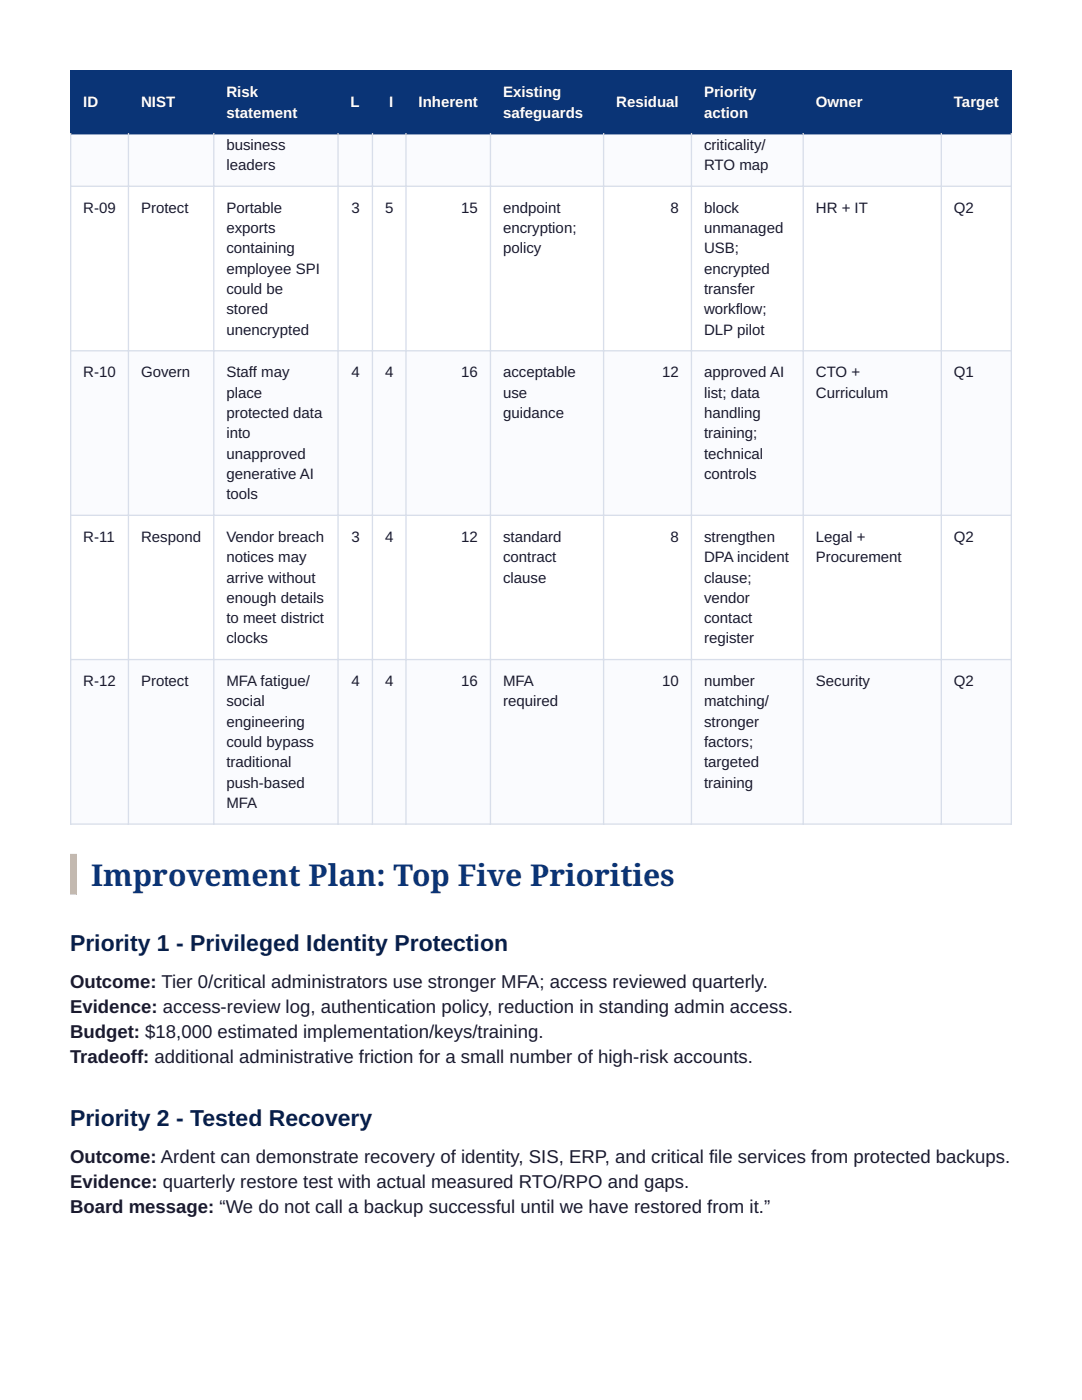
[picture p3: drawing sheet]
<svg xmlns="http://www.w3.org/2000/svg" width="216mm" height="279mm" viewBox="0 0 216 279" stroke-linecap="round" stroke-linejoin="round" font-family="sans-serif">
<defs><g id="words">
<text font-size="6" fill="#0a3476" x="18.2" y="176.8">Improvement Plan: Top Five Priorities</text>
<g font-size="4.6" fill="#071f4a">
<text x="14" y="189.8">Priority 1 - Privileged Identity Protection</text>
<text x="14" y="224.7">Priority 2 - Tested Recovery</text>
</g>
<g font-size="3.7" fill="#1a1a2e">
<text x="14" y="197.2">Outcome: Tier 0/critical administrators use stronger MFA; access reviewed quarterly.</text>
<text x="14" y="202.2">Evidence: access-review log, authentication policy, reduction in standing admin access.</text>
<text x="14" y="207.2">Budget: $18,000 estimated implementation/keys/training.</text>
<text x="14" y="212.2">Tradeoff: additional administrative friction for a small number of high-risk accounts.</text>
<text x="14" y="232.1">Outcome: Ardent can demonstrate recovery of identity, SIS, ERP, and critical file services from protected backups.</text>
<text x="14" y="237.1">Evidence: quarterly restore test with actual measured RTO/RPO and gaps.</text>
<text x="14" y="242.1">Board message: “We do not call a backup successful until we have restored from it.”</text>
</g>
<g font-size="3" fill="#fff">
<text x="16.6" y="21.4">ID</text>
<text x="28.1" y="21.4">NIST</text>
<text x="45.2" y="19.4">Risk</text>
<text x="45.2" y="23.5">statement</text>
<text x="70" y="21.4">L</text>
<text x="77.7" y="21.4">I</text>
<text x="83.5" y="21.4">Inherent</text>
<text x="100.4" y="19.4">Existing</text>
<text x="100.4" y="23.5">safeguards</text>
<text x="123" y="21.4">Residual</text>
<text x="140.5" y="19.4">Priority</text>
<text x="140.5" y="23.5">action</text>
<text x="162.8" y="21.4">Owner</text>
<text x="190.3" y="21.4">Target</text>
</g>
<g font-size="3" fill="#1a1a2e">
<text x="45.2" y="29.9">business</text>
<text x="140.5" y="29.9">criticality/</text>
<text x="45.2" y="33.9">leaders</text>
<text x="140.5" y="33.9">RTO map</text>
<text x="16.6" y="42.5">R-09</text>
<text x="28.1" y="42.5">Protect</text>
<text x="45.2" y="42.5">Portable</text>
<text x="45.2" y="46.5">exports</text>
<text x="70.1" y="42.5">3</text>
<text x="76.8" y="42.5">5</text>
<text x="92" y="42.5">15</text>
<text x="100.4" y="42.5">endpoint</text>
<text x="100.4" y="46.5">encryption;</text>
<text x="133.8" y="42.5">8</text>
<text x="140.5" y="42.5">block</text>
<text x="140.5" y="46.5">unmanaged</text>
<text x="162.8" y="42.5">HR + IT</text>
<text x="190.3" y="42.5">Q2</text>
<text x="45.2" y="50.6">containing</text>
<text x="100.4" y="50.6">policy</text>
<text x="140.5" y="50.6">USB;</text>
<text x="45.2" y="54.6">employee SPI</text>
<text x="45.2" y="58.7">could be</text>
<text x="140.5" y="54.6">encrypted</text>
<text x="140.5" y="58.7">transfer</text>
<text x="45.2" y="62.7">stored</text>
<text x="140.5" y="62.7">workflow;</text>
<text x="45.2" y="66.8">unencrypted</text>
<text x="140.5" y="66.8">DLP pilot</text>
<text x="16.6" y="75.3">R-10</text>
<text x="28.1" y="75.3">Govern</text>
<text x="45.2" y="75.3">Staff may</text>
<text x="70.1" y="75.3">4</text>
<text x="76.8" y="75.3">4</text>
<text x="92" y="75.3">16</text>
<text x="100.4" y="75.3">acceptable</text>
<text x="132.1" y="75.3">12</text>
<text x="140.5" y="75.3">approved AI</text>
<text x="162.8" y="75.3">CTO +</text>
<text x="190.3" y="75.3">Q1</text>
<text x="45.2" y="79.4">place</text>
<text x="45.2" y="83.4">protected data</text>
<text x="100.4" y="79.4">use</text>
<text x="100.4" y="83.4">guidance</text>
<text x="140.5" y="79.4">list; data</text>
<text x="140.5" y="83.4">handling</text>
<text x="162.8" y="79.4">Curriculum</text>
<text x="45.2" y="87.5">into</text>
<text x="140.5" y="87.5">training;</text>
<text x="45.2" y="91.5">unapproved</text>
<text x="45.2" y="95.6">generative AI</text>
<text x="140.5" y="91.5">technical</text>
<text x="140.5" y="95.6">controls</text>
<text x="45.2" y="99.6">tools</text>
<text x="16.6" y="108.2">R-11</text>
<text x="28.1" y="108.2">Respond</text>
<text x="45.2" y="108.2">Vendor breach</text>
<text x="45.2" y="112.2">notices may</text>
<text x="70.1" y="108.2">3</text>
<text x="76.8" y="108.2">4</text>
<text x="92" y="108.2">12</text>
<text x="100.4" y="108.2">standard</text>
<text x="100.4" y="112.2">contract</text>
<text x="133.8" y="108.2">8</text>
<text x="140.5" y="108.2">strengthen</text>
<text x="140.5" y="112.2">DPA incident</text>
<text x="162.8" y="108.2">Legal +</text>
<text x="162.8" y="112.2">Procurement</text>
<text x="190.3" y="108.2">Q2</text>
<text x="45.2" y="116.3">arrive without</text>
<text x="100.4" y="116.3">clause</text>
<text x="140.5" y="116.3">clause;</text>
<text x="45.2" y="120.3">enough details</text>
<text x="45.2" y="124.3">to meet district</text>
<text x="140.5" y="120.3">vendor</text>
<text x="140.5" y="124.3">contact</text>
<text x="45.2" y="128.4">clocks</text>
<text x="140.5" y="128.4">register</text>
<text x="16.6" y="136.9">R-12</text>
<text x="28.1" y="136.9">Protect</text>
<text x="45.2" y="136.9">MFA fatigue/</text>
<text x="70.1" y="136.9">4</text>
<text x="76.8" y="136.9">4</text>
<text x="92" y="136.9">16</text>
<text x="100.4" y="136.9">MFA</text>
<text x="132.1" y="136.9">10</text>
<text x="140.5" y="136.9">number</text>
<text x="162.8" y="136.9">Security</text>
<text x="190.3" y="136.9">Q2</text>
<text x="45.2" y="141">social</text>
<text x="100.4" y="141">required</text>
<text x="140.5" y="141">matching/</text>
<text x="45.2" y="145">engineering</text>
<text x="45.2" y="149.1">could bypass</text>
<text x="140.5" y="145">stronger</text>
<text x="140.5" y="149.1">factors;</text>
<text x="45.2" y="153.1">traditional</text>
<text x="140.5" y="153.1">targeted</text>
<text x="45.2" y="157.2">push-based</text>
<text x="45.2" y="161.2">MFA</text>
<text x="140.5" y="157.2">training</text>
</g>
</g></defs>
<g fill="#0a3476">
<path d="M14.1 14.1h11.5v12.6h-11.5z"/>
<path d="M25.6 14.1h17.1v12.6h-17.1z"/>
<path d="M42.7 14.1h24.8v12.6h-24.8z"/>
<path d="M67.5 14.1h6.8v12.6h-6.8z"/>
<path d="M74.3 14.1h6.7v12.6h-6.7z"/>
<path d="M81 14.1h16.9v12.6h-16.9z"/>
<path d="M97.9 14.1h22.5v12.6h-22.5z"/>
<path d="M120.4 14.1h17.6v12.6h-17.6z"/>
<path d="M138 14.1h22.3v12.6h-22.3z"/>
<path d="M160.3 14.1h27.5v12.6h-27.5z"/>
<path d="M187.8 14.1h14v12.6h-14z"/>
</g>
<g fill="#fafbfe">
<path d="M14.1 26.8h11.5v10.4h-11.5z"/>
<path d="M25.6 26.8h17.1v10.4h-17.1z"/>
<path d="M42.7 26.8h24.8v10.4h-24.8z"/>
<path d="M67.5 26.8h6.8v10.4h-6.8z"/>
<path d="M74.3 26.8h6.7v10.4h-6.7z"/>
<path d="M81 26.8h16.9v10.4h-16.9z"/>
<path d="M97.9 26.8h22.5v10.4h-22.5z"/>
<path d="M120.4 26.8h17.6v10.4h-17.6z"/>
<path d="M138 26.8h22.3v10.4h-22.3z"/>
<path d="M160.3 26.8h27.5v10.4h-27.5z"/>
<path d="M187.8 26.8h14v10.4h-14z"/>
<path d="M14.1 70h11.5v32.8h-11.5z"/>
<path d="M25.6 70h17.1v32.8h-17.1z"/>
<path d="M42.7 70h24.8v32.8h-24.8z"/>
<path d="M67.5 70h6.8v32.8h-6.8z"/>
<path d="M74.3 70h6.7v32.8h-6.7z"/>
<path d="M81 70h16.9v32.8h-16.9z"/>
<path d="M97.9 70h22.5v32.8h-22.5z"/>
<path d="M120.4 70h17.6v32.8h-17.6z"/>
<path d="M138 70h22.3v32.8h-22.3z"/>
<path d="M160.3 70h27.5v32.8h-27.5z"/>
<path d="M187.8 70h14v32.8h-14z"/>
<path d="M14.1 131.6h11.5v32.9h-11.5z"/>
<path d="M25.6 131.6h17.1v32.9h-17.1z"/>
<path d="M42.7 131.6h24.8v32.9h-24.8z"/>
<path d="M67.5 131.6h6.8v32.9h-6.8z"/>
<path d="M74.3 131.6h6.7v32.9h-6.7z"/>
<path d="M81 131.6h16.9v32.9h-16.9z"/>
<path d="M97.9 131.6h22.5v32.9h-22.5z"/>
<path d="M120.4 131.6h17.6v32.9h-17.6z"/>
<path d="M138 131.6h22.3v32.9h-22.3z"/>
<path d="M160.3 131.6h27.5v32.9h-27.5z"/>
<path d="M187.8 131.6h14v32.9h-14z"/>
</g>
<g fill="none" stroke="#0a3476" stroke-width=".26">
<path d="M14 14.1h187.9M14.1 14v12.8M25.6 14v12.8M42.7 14v12.8M67.5 14v12.8M74.3 14v12.8M81 14v12.8M97.9 14v12.8M120.4 14v12.8M138 14v12.8M160.3 14v12.8M187.8 14v12.8"/>
<path d="M201.8 14v12.8M14 26.7h187.9"/>
</g>
<g fill="none" stroke="#d8deea" stroke-width=".26">
<path d="M14 37.2h187.9M14.1 26.6v138M25.6 26.6v138M42.7 26.6v138M67.5 26.6v138M74.3 26.6v138M81 26.6v138M97.9 26.6v138M120.4 26.6v138M138 26.6v138M160.3 26.6v138M187.8 26.6v138"/>
<path d="M201.8 26.6v138M14 70h187.9M14 102.8h187.9M14 131.6h187.9M14 164.5h187.9"/>
</g>
<path d="M15.3 170.4v8.1zM14 170.4h1.3v8.1h-1.3z" fill-rule="evenodd" fill="#fcb040"/>
<use href="#words"/>
</svg>
